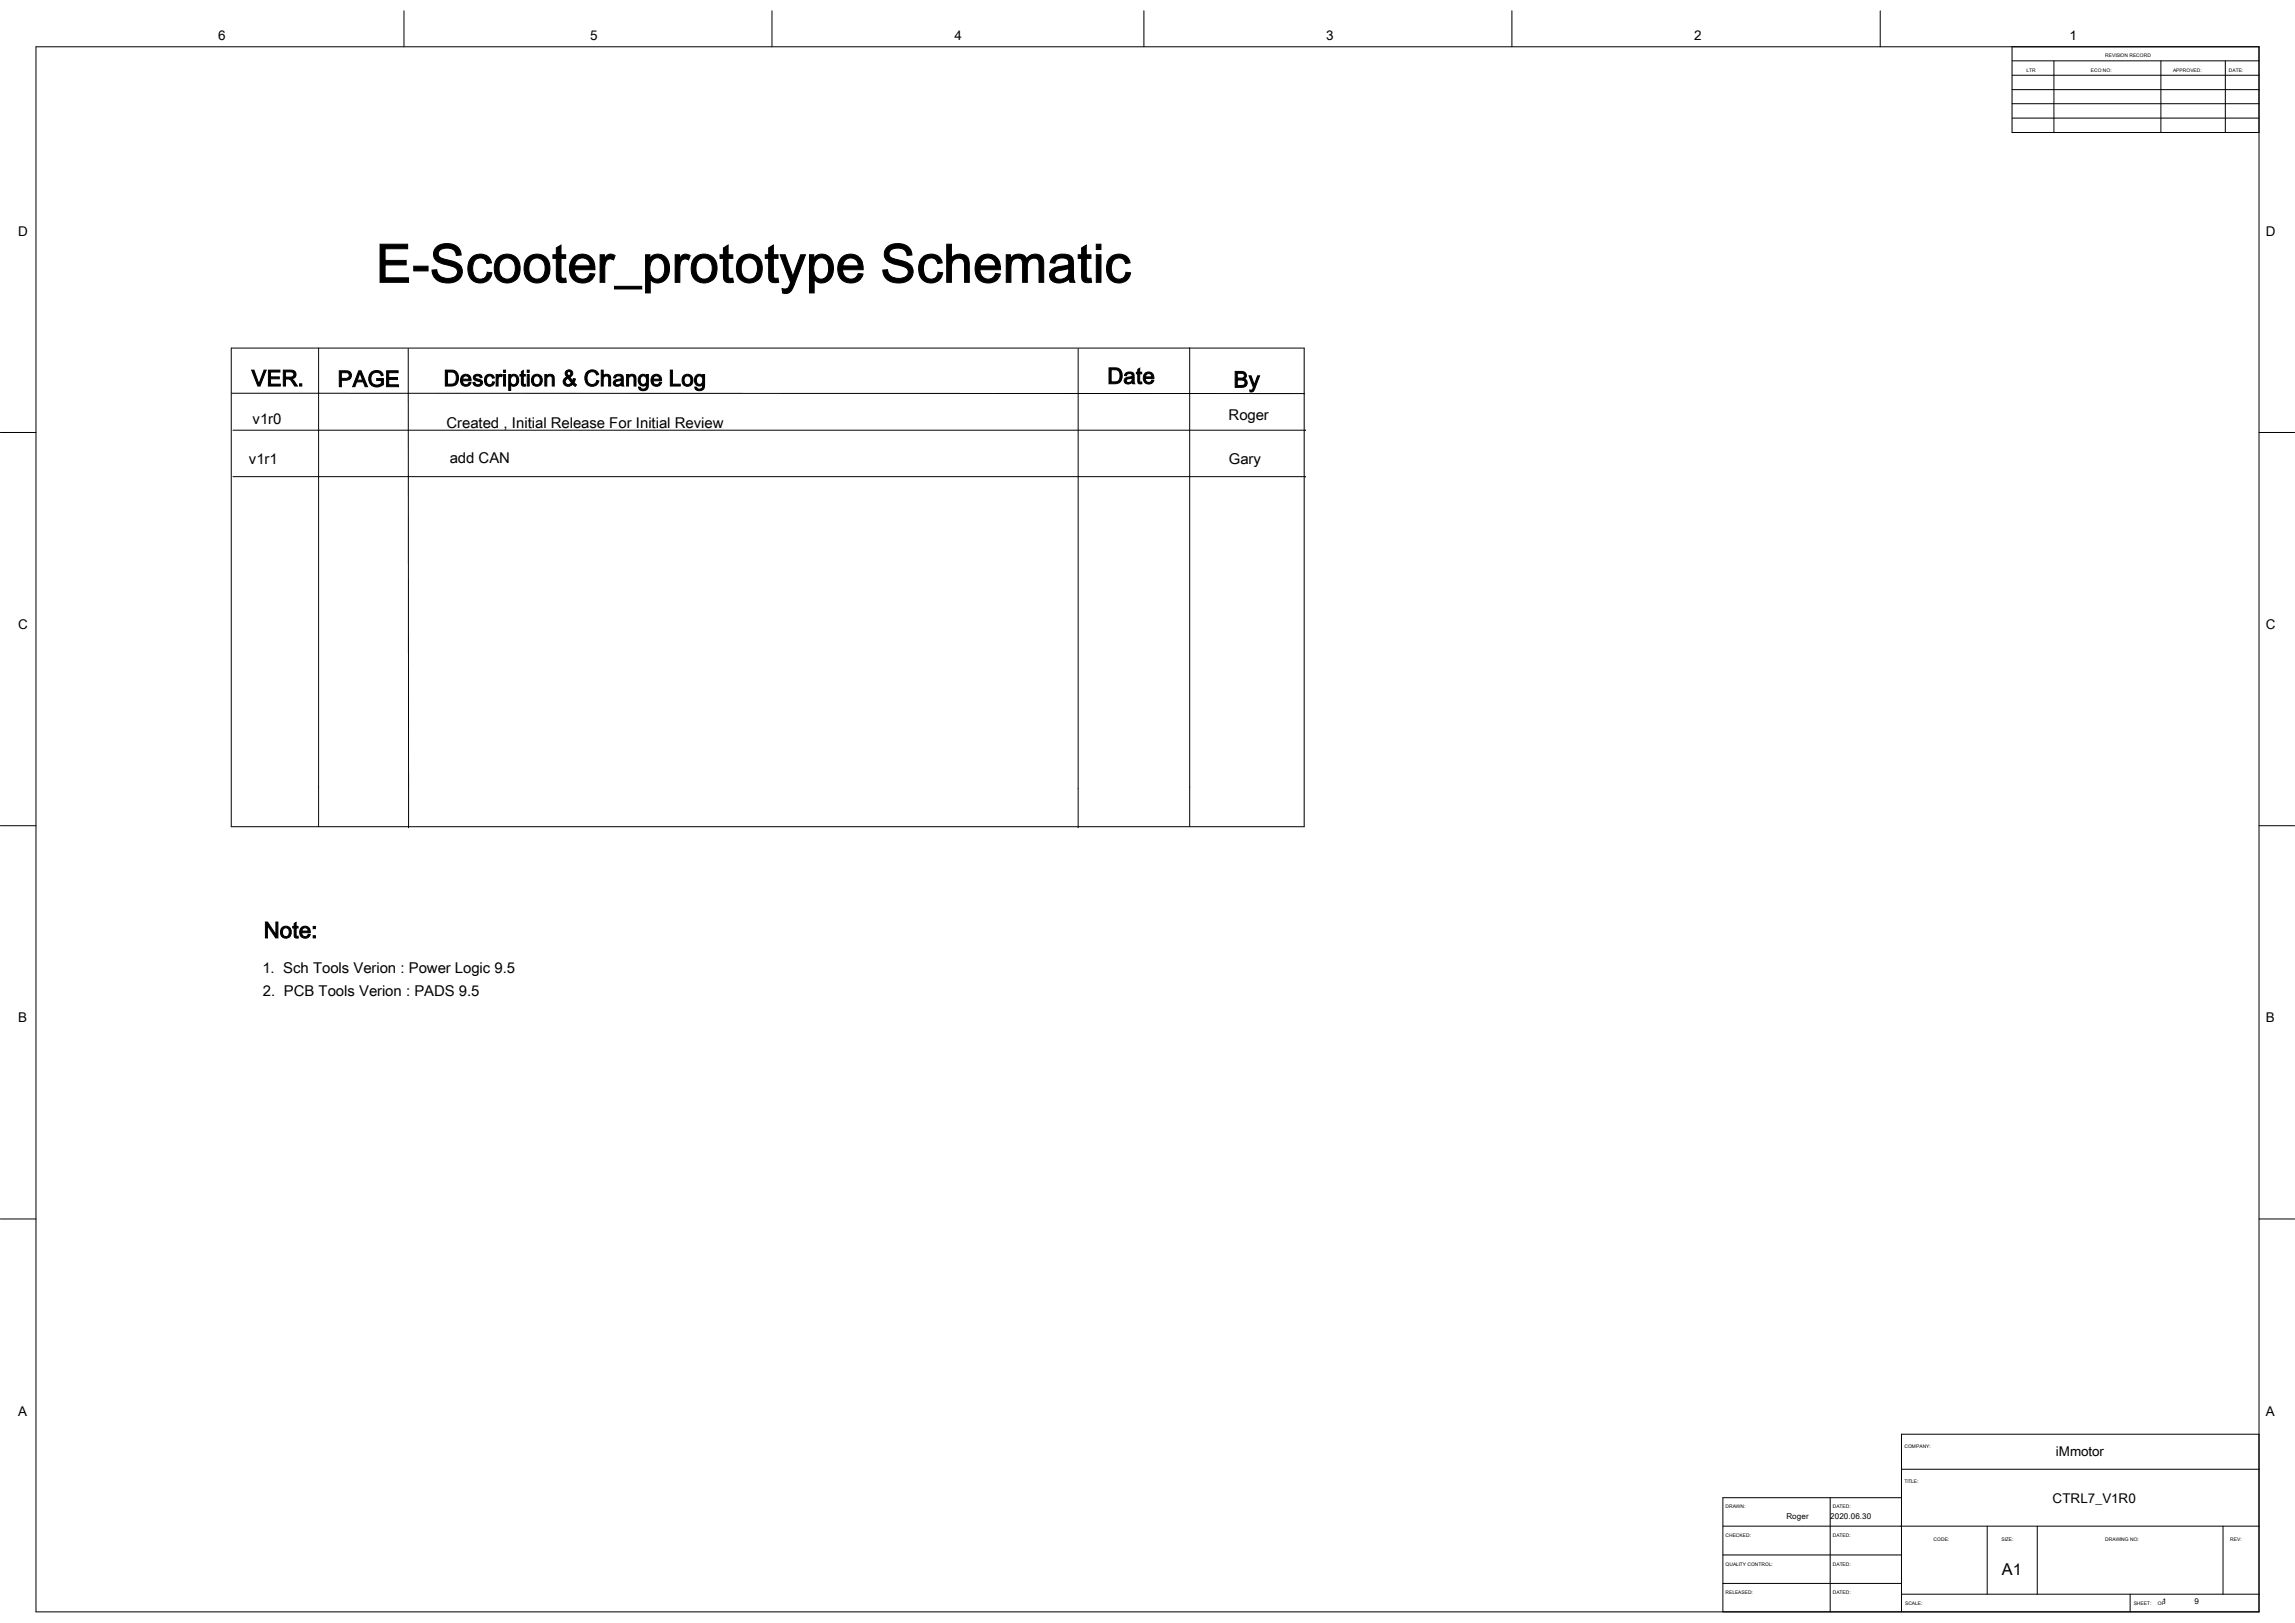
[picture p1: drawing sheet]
<svg xmlns="http://www.w3.org/2000/svg" width="297mm" height="210mm" viewBox="0 0 297 210" stroke-linecap="round" stroke-linejoin="round" font-family="sans-serif">
<defs><g id="words">
<text font-size="6.9" x="48.6" y="36.5">E-Scooter_prototype Schematic</text>
<g font-size="2.9">
<text x="32.6" y="50">VER.</text>
<text x="43.7" y="50">PAGE</text>
<text x="57.4" y="50">Description &amp; Change Log</text>
<text x="143.3" y="49.7">Date</text>
<text x="159.6" y="50.1">By</text>
<text x="34.1" y="121.4">Note:</text>
</g>
<text font-size="2.1" x="259.1" y="203.8">A1</text>
<g font-size="1.9">
<text x="32.7" y="54.9">v1r0</text>
<text x="57.8" y="55.4">Created , Initial Release For Initial Review</text>
<text x="58.2" y="59.9">add CAN</text>
<text x="159" y="54.4">Roger</text>
<text x="32.2" y="60">v1r1</text>
<text x="159" y="60">Gary</text>
<text x="34" y="125.9">1. Sch Tools Verion : Power Logic 9.5</text>
<text x="34" y="128.9">2. PCB Tools Verion : PADS 9.5</text>
</g>
<g font-size="1.7">
<text x="28.2" y="5.1">6</text>
<text x="76.4" y="5.1">5</text>
<text x="123.5" y="5.1">4</text>
<text x="171.6" y="5.1">3</text>
<text x="219.2" y="5.1">2</text>
<text x="267.8" y="5.1">1</text>
<text x="2.4" y="30.6">D</text>
<text x="293.2" y="30.6">D</text>
<text x="2.4" y="81.4">C</text>
<text x="293.2" y="81.4">C</text>
<text x="2.4" y="132.3">B</text>
<text x="293.2" y="132.3">B</text>
<text x="2.4" y="183.2">A</text>
<text x="293.2" y="183.2">A</text>
<text x="266.1" y="188.4">iMmotor</text>
<text x="265.6" y="194.4">CTRL7_V1R0</text>
</g>
<g font-size="1">
<text x="231.2" y="196.5">Roger</text>
<text x="236.9" y="196.5">2020.06.30</text>
<text x="279.8" y="207.6">1</text>
<text x="284" y="207.6">9</text>
</g>
<g font-size=".6">
<text x="262.3" y="9.3">LTR</text>
<text x="270.6" y="9.3">ECO NO:</text>
<text x="272.5" y="7.4">REVISION RECORD</text>
<text x="281.2" y="9.3">APPROVED:</text>
<text x="288.5" y="9.3">DATE:</text>
<text x="246.5" y="187.3">COMPANY:</text>
<text x="246.5" y="191.9">TITLE:</text>
<text x="223.3" y="195.2">DRAWN:</text>
<text x="237.2" y="195.2">DATED:</text>
<text x="223.3" y="198.9">CHECKED:</text>
<text x="223.3" y="202.6">QUALITY CONTROL:</text>
<text x="237.2" y="198.9">DATED:</text>
<text x="237.2" y="202.6">DATED:</text>
<text x="250.2" y="199.3">CODE:</text>
<text x="259" y="199.3">SIZE:</text>
<text x="272.5" y="199.3">DRAWING NO:</text>
<text x="288.6" y="199.3">REV:</text>
<text x="223.3" y="206.3">RELEASED:</text>
<text x="237.2" y="206.3">DATED:</text>
<text x="246.5" y="207.7">SCALE:</text>
<text x="276.1" y="207.7">SHEET:</text>
<text x="279.3" y="207.7">OF</text>
</g>
</g></defs>
<g fill="none" stroke="#000" stroke-width=".13">
<path d="M4.7 6.1h287.7v202.5h-287.7zM52.3 1.4v4.7M99.9 1.4v4.7M148 1.4v4.7M195.7 1.4v4.7M243.3 1.4v4.7M260.4 7.9h32M260.4 9.7h32M260.4 13.4h32M260.4 15.3h32M260.4 6.1v11h32M260.4 11.6h32"/>
<path d="M265.8 7.9v9.2M279.7 7.9v9.2M288 7.9v9.2M0 56h4.7M29.9 45h138.9v62h-138.9zM30 50.9h138.8M30.1 55.7h138.8M41.2 45v62M52.8 45.1l.1 62M139.5 45.1v62M154 45v61.9M292.4 56h4.6"/>
<path d="M30.1 61.7h138.8M0 106.8h4.7M292.4 106.8h4.6M0 157.7h4.7M292.4 157.7h4.6M223 197.5h69.4M236.9 193.8v14.8M246.1 190.1h46.3M246.1 193.8h-23.1v14.8M257.2 197.5v8.8M263.7 197.5v8.8M287.7 197.5v8.8"/>
<path d="M292.4 185.6h-46.3v23M223 201.2h23.1M223 204.9h23.1M246.1 206.3h46.3M275.7 206.3v2.3"/>
</g>
<use href="#words"/>
</svg>
